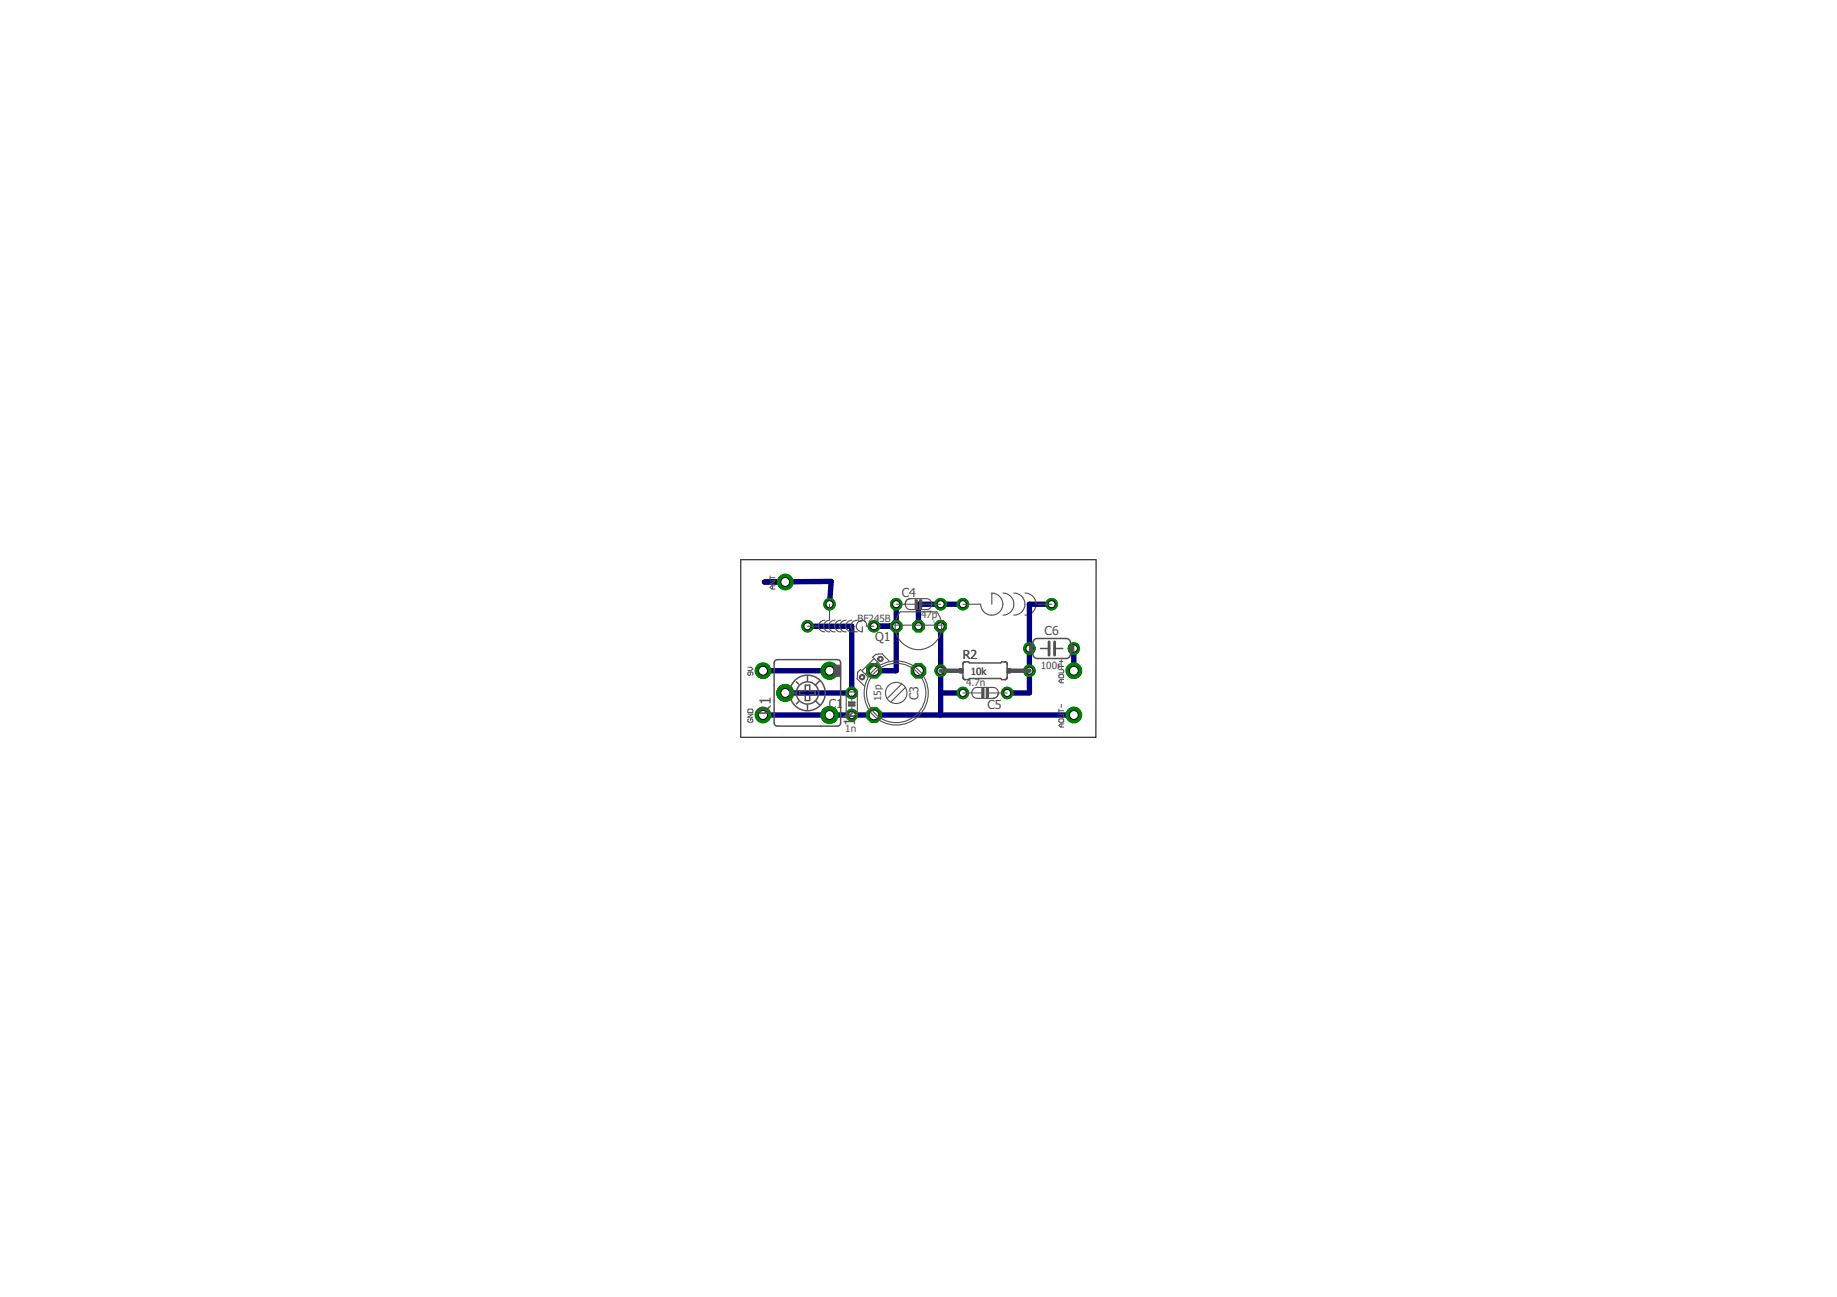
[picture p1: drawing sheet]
<svg xmlns="http://www.w3.org/2000/svg" width="210mm" height="148mm" viewBox="0 0 210 148" stroke-linecap="round" stroke-linejoin="round" font-family="sans-serif">
<defs><g id="words">
<g font-size="1.8" fill="#505050">
<text x="88.1" y="81.7" transform="rotate(-90 88.1 81.7)">R1</text>
<text x="97.7" y="83" transform="rotate(-90 97.7 83)">1k</text>
</g>
<g font-size="1.4" fill="#505050">
<text x="103" y="68.2">C4</text>
<text x="100" y="73.2">Q1</text>
<text x="110" y="75.3">R2</text>
<text x="119.4" y="72.6">C6</text>
<text x="94.7" y="80.9">C1</text>
<text x="104.9" y="80" transform="rotate(-90 104.9 80)">C3</text>
<text x="112.8" y="81">C5</text>
</g>
<g font-size="1.1" fill="#505050">
<text x="98" y="71.1">BF245B</text>
<text x="105.2" y="70.6">47p</text>
<text x="110.9" y="77.1">10k</text>
<text x="118.9" y="76.4">100n</text>
<text x="96.6" y="83.6">1n</text>
<text x="100.7" y="80.1" transform="rotate(-90 100.7 80.1)">15p</text>
<text x="110.4" y="78.3">4.7n</text>
</g>
<text font-size=".4" fill="#505050" x="106.6" y="71.2">1</text>
</g></defs>
<path d="M112.1 69a1.27 1.27 0 0 0 1.2 1.3 1.27 1.27 0 0 0 1.3-1.3M115.8 69a1.25 1.25 0 0 1-1.2 1.3M117.1 69a1.25 1.25 0 0 1-1.3 1.3M118.4 69a1.25 1.25 0 0 1-1.3 1.3" fill="none" stroke="#505050" stroke-width=".13"/>
<path d="M87.2 76.6h7.6M89.7 66.5h-2.3l7.6-.1-.2 2.6M92.3 71.5h5v7.7h-7.6M99.9 71.5h2.5M102.4 69v7.6h-2.5M107.5 71.5v10.2M107.5 79.2h2.5M110 69h-5.1v2.5M120.2 69h-2.6v10.2h-2.5M122.7 74.1v2.5M87.2 81.7h35.5" fill="none" stroke="#000080" stroke-width=".61"/>
<circle cx="89.7" cy="66.5" r=".89" fill="#008000" stroke="#008000" stroke-width=".11"/>
<circle cx="89.7" cy="66.5" r=".51" fill="#fff" stroke="#000" stroke-width=".11"/>
<circle cx="122.7" cy="76.6" r=".89" fill="#008000" stroke="#008000" stroke-width=".11"/>
<circle cx="122.7" cy="76.6" r=".51" fill="#fff" stroke="#000" stroke-width=".11"/>
<circle cx="97.3" cy="81.7" r=".66" fill="#008000" stroke="#008000" stroke-width=".11"/>
<circle cx="97.3" cy="81.7" r=".4" fill="#fff" stroke="#000" stroke-width=".11"/>
<circle cx="97.3" cy="79.2" r=".66" fill="#008000" stroke="#008000" stroke-width=".11"/>
<circle cx="97.3" cy="79.2" r=".4" fill="#fff" stroke="#000" stroke-width=".11"/>
<circle cx="104.9" cy="76.6" r=".89" fill="#008000" stroke="#008000" stroke-width=".11"/>
<circle cx="104.9" cy="76.6" r=".55" fill="#fff" stroke="#000" stroke-width=".11"/>
<circle cx="99.9" cy="76.6" r=".89" fill="#008000" stroke="#008000" stroke-width=".11"/>
<circle cx="99.9" cy="76.6" r=".55" fill="#fff" stroke="#000" stroke-width=".11"/>
<circle cx="99.9" cy="81.7" r=".89" fill="#008000" stroke="#008000" stroke-width=".11"/>
<circle cx="99.9" cy="81.7" r=".55" fill="#fff" stroke="#000" stroke-width=".11"/>
<circle cx="107.5" cy="69" r=".66" fill="#008000" stroke="#008000" stroke-width=".11"/>
<circle cx="107.5" cy="69" r=".4" fill="#fff" stroke="#000" stroke-width=".11"/>
<circle cx="102.4" cy="69" r=".66" fill="#008000" stroke="#008000" stroke-width=".11"/>
<circle cx="102.4" cy="69" r=".4" fill="#fff" stroke="#000" stroke-width=".11"/>
<circle cx="110" cy="79.2" r=".66" fill="#008000" stroke="#008000" stroke-width=".11"/>
<circle cx="110" cy="79.2" r=".4" fill="#fff" stroke="#000" stroke-width=".11"/>
<circle cx="115.1" cy="79.2" r=".66" fill="#008000" stroke="#008000" stroke-width=".11"/>
<circle cx="115.1" cy="79.2" r=".4" fill="#fff" stroke="#000" stroke-width=".11"/>
<circle cx="117.6" cy="74.1" r=".66" fill="#008000" stroke="#008000" stroke-width=".11"/>
<circle cx="117.6" cy="74.1" r=".4" fill="#fff" stroke="#000" stroke-width=".11"/>
<circle cx="122.7" cy="74.1" r=".66" fill="#008000" stroke="#008000" stroke-width=".11"/>
<circle cx="122.7" cy="74.1" r=".4" fill="#fff" stroke="#000" stroke-width=".11"/>
<circle cx="99.9" cy="71.5" r=".66" fill="#008000" stroke="#008000" stroke-width=".11"/>
<circle cx="99.9" cy="71.5" r=".4" fill="#fff" stroke="#000" stroke-width=".11"/>
<circle cx="92.3" cy="71.5" r=".66" fill="#008000" stroke="#008000" stroke-width=".11"/>
<circle cx="92.3" cy="71.5" r=".4" fill="#fff" stroke="#000" stroke-width=".11"/>
<circle cx="94.8" cy="69" r=".66" fill="#008000" stroke="#008000" stroke-width=".11"/>
<circle cx="94.8" cy="69" r=".4" fill="#fff" stroke="#000" stroke-width=".11"/>
<circle cx="110" cy="69" r=".66" fill="#008000" stroke="#008000" stroke-width=".11"/>
<circle cx="110" cy="69" r=".4" fill="#fff" stroke="#000" stroke-width=".11"/>
<circle cx="120.2" cy="69" r=".66" fill="#008000" stroke="#008000" stroke-width=".11"/>
<circle cx="120.2" cy="69" r=".4" fill="#fff" stroke="#000" stroke-width=".11"/>
<circle cx="102.4" cy="71.5" r=".71" fill="#008000" stroke="#008000" stroke-width=".11"/>
<circle cx="102.4" cy="71.5" r=".4" fill="#fff" stroke="#000" stroke-width=".11"/>
<circle cx="107.5" cy="71.5" r=".71" fill="#008000" stroke="#008000" stroke-width=".11"/>
<circle cx="107.5" cy="71.5" r=".4" fill="#fff" stroke="#000" stroke-width=".11"/>
<circle cx="104.9" cy="71.5" r=".71" fill="#008000" stroke="#008000" stroke-width=".11"/>
<circle cx="104.9" cy="71.5" r=".4" fill="#fff" stroke="#000" stroke-width=".11"/>
<circle cx="89.7" cy="79.2" r=".97" fill="#008000" stroke="#008000" stroke-width=".11"/>
<circle cx="89.7" cy="79.2" r=".51" fill="#fff" stroke="#000" stroke-width=".11"/>
<circle cx="94.8" cy="81.7" r=".97" fill="#008000" stroke="#008000" stroke-width=".11"/>
<circle cx="94.8" cy="81.7" r=".51" fill="#fff" stroke="#000" stroke-width=".11"/>
<circle cx="94.8" cy="76.6" r=".97" fill="#008000" stroke="#008000" stroke-width=".11"/>
<circle cx="94.8" cy="76.6" r=".51" fill="#fff" stroke="#000" stroke-width=".11"/>
<circle cx="107.5" cy="76.6" r=".66" fill="#008000" stroke="#008000" stroke-width=".11"/>
<circle cx="107.5" cy="76.6" r=".4" fill="#fff" stroke="#000" stroke-width=".11"/>
<circle cx="117.6" cy="76.6" r=".66" fill="#008000" stroke="#008000" stroke-width=".11"/>
<circle cx="117.6" cy="76.6" r=".4" fill="#fff" stroke="#000" stroke-width=".11"/>
<circle cx="87.2" cy="76.6" r=".89" fill="#008000" stroke="#008000" stroke-width=".11"/>
<circle cx="87.2" cy="76.6" r=".51" fill="#fff" stroke="#000" stroke-width=".11"/>
<circle cx="122.7" cy="81.7" r=".89" fill="#008000" stroke="#008000" stroke-width=".11"/>
<circle cx="122.7" cy="81.7" r=".51" fill="#fff" stroke="#000" stroke-width=".11"/>
<circle cx="87.2" cy="81.7" r=".89" fill="#008000" stroke="#008000" stroke-width=".11"/>
<circle cx="87.2" cy="81.7" r=".51" fill="#fff" stroke="#000" stroke-width=".11"/>
<circle cx="89.7" cy="66.5" r=".89" fill="#008000" stroke="#008000" stroke-width=".11"/>
<circle cx="89.7" cy="66.5" r=".51" fill="#fff" stroke="#000" stroke-width=".11"/>
<circle cx="122.7" cy="76.6" r=".89" fill="#008000" stroke="#008000" stroke-width=".11"/>
<circle cx="122.7" cy="76.6" r=".51" fill="#fff" stroke="#000" stroke-width=".11"/>
<circle cx="97.3" cy="81.7" r=".66" fill="#008000" stroke="#008000" stroke-width=".11"/>
<circle cx="97.3" cy="81.7" r=".4" fill="#fff" stroke="#000" stroke-width=".11"/>
<circle cx="97.3" cy="79.2" r=".66" fill="#008000" stroke="#008000" stroke-width=".11"/>
<circle cx="97.3" cy="79.2" r=".4" fill="#fff" stroke="#000" stroke-width=".11"/>
<circle cx="104.9" cy="76.6" r=".89" fill="#008000" stroke="#008000" stroke-width=".11"/>
<circle cx="104.9" cy="76.6" r=".55" fill="#fff" stroke="#000" stroke-width=".11"/>
<circle cx="99.9" cy="76.6" r=".89" fill="#008000" stroke="#008000" stroke-width=".11"/>
<circle cx="99.9" cy="76.6" r=".55" fill="#fff" stroke="#000" stroke-width=".11"/>
<circle cx="99.9" cy="81.7" r=".89" fill="#008000" stroke="#008000" stroke-width=".11"/>
<circle cx="99.9" cy="81.7" r=".55" fill="#fff" stroke="#000" stroke-width=".11"/>
<circle cx="107.5" cy="69" r=".66" fill="#008000" stroke="#008000" stroke-width=".11"/>
<circle cx="107.5" cy="69" r=".4" fill="#fff" stroke="#000" stroke-width=".11"/>
<circle cx="102.4" cy="69" r=".66" fill="#008000" stroke="#008000" stroke-width=".11"/>
<circle cx="102.4" cy="69" r=".4" fill="#fff" stroke="#000" stroke-width=".11"/>
<circle cx="110" cy="79.2" r=".66" fill="#008000" stroke="#008000" stroke-width=".11"/>
<circle cx="110" cy="79.2" r=".4" fill="#fff" stroke="#000" stroke-width=".11"/>
<circle cx="115.1" cy="79.2" r=".66" fill="#008000" stroke="#008000" stroke-width=".11"/>
<circle cx="115.1" cy="79.2" r=".4" fill="#fff" stroke="#000" stroke-width=".11"/>
<circle cx="117.6" cy="74.1" r=".66" fill="#008000" stroke="#008000" stroke-width=".11"/>
<circle cx="117.6" cy="74.1" r=".4" fill="#fff" stroke="#000" stroke-width=".11"/>
<circle cx="122.7" cy="74.1" r=".66" fill="#008000" stroke="#008000" stroke-width=".11"/>
<circle cx="122.7" cy="74.1" r=".4" fill="#fff" stroke="#000" stroke-width=".11"/>
<circle cx="99.9" cy="71.5" r=".66" fill="#008000" stroke="#008000" stroke-width=".11"/>
<circle cx="99.9" cy="71.5" r=".4" fill="#fff" stroke="#000" stroke-width=".11"/>
<circle cx="92.3" cy="71.5" r=".66" fill="#008000" stroke="#008000" stroke-width=".11"/>
<circle cx="92.3" cy="71.5" r=".4" fill="#fff" stroke="#000" stroke-width=".11"/>
<circle cx="94.8" cy="69" r=".66" fill="#008000" stroke="#008000" stroke-width=".11"/>
<circle cx="94.8" cy="69" r=".4" fill="#fff" stroke="#000" stroke-width=".11"/>
<circle cx="110" cy="69" r=".66" fill="#008000" stroke="#008000" stroke-width=".11"/>
<circle cx="110" cy="69" r=".4" fill="#fff" stroke="#000" stroke-width=".11"/>
<circle cx="120.2" cy="69" r=".66" fill="#008000" stroke="#008000" stroke-width=".11"/>
<circle cx="120.2" cy="69" r=".4" fill="#fff" stroke="#000" stroke-width=".11"/>
<circle cx="102.4" cy="71.5" r=".71" fill="#008000" stroke="#008000" stroke-width=".11"/>
<circle cx="102.4" cy="71.5" r=".4" fill="#fff" stroke="#000" stroke-width=".11"/>
<circle cx="107.5" cy="71.5" r=".71" fill="#008000" stroke="#008000" stroke-width=".11"/>
<circle cx="107.5" cy="71.5" r=".4" fill="#fff" stroke="#000" stroke-width=".11"/>
<circle cx="104.9" cy="71.5" r=".71" fill="#008000" stroke="#008000" stroke-width=".11"/>
<circle cx="104.9" cy="71.5" r=".4" fill="#fff" stroke="#000" stroke-width=".11"/>
<circle cx="89.7" cy="79.2" r=".97" fill="#008000" stroke="#008000" stroke-width=".11"/>
<circle cx="89.7" cy="79.2" r=".51" fill="#fff" stroke="#000" stroke-width=".11"/>
<circle cx="94.8" cy="81.7" r=".97" fill="#008000" stroke="#008000" stroke-width=".11"/>
<circle cx="94.8" cy="81.7" r=".51" fill="#fff" stroke="#000" stroke-width=".11"/>
<circle cx="94.8" cy="76.6" r=".97" fill="#008000" stroke="#008000" stroke-width=".11"/>
<circle cx="94.8" cy="76.6" r=".51" fill="#fff" stroke="#000" stroke-width=".11"/>
<circle cx="107.5" cy="76.6" r=".66" fill="#008000" stroke="#008000" stroke-width=".11"/>
<circle cx="107.5" cy="76.6" r=".4" fill="#fff" stroke="#000" stroke-width=".11"/>
<circle cx="117.6" cy="76.6" r=".66" fill="#008000" stroke="#008000" stroke-width=".11"/>
<circle cx="117.6" cy="76.6" r=".4" fill="#fff" stroke="#000" stroke-width=".11"/>
<circle cx="87.2" cy="76.6" r=".89" fill="#008000" stroke="#008000" stroke-width=".11"/>
<circle cx="87.2" cy="76.6" r=".51" fill="#fff" stroke="#000" stroke-width=".11"/>
<circle cx="122.7" cy="81.7" r=".89" fill="#008000" stroke="#008000" stroke-width=".11"/>
<circle cx="122.7" cy="81.7" r=".51" fill="#fff" stroke="#000" stroke-width=".11"/>
<circle cx="87.2" cy="81.7" r=".89" fill="#008000" stroke="#008000" stroke-width=".11"/>
<circle cx="87.2" cy="81.7" r=".51" fill="#fff" stroke="#000" stroke-width=".11"/>
<g fill="none" stroke="#505050" stroke-width=".11">
<path d="M85.4 76.2h.4l.2 .2-.2 .2h-.4M85.7 76.8v.3l-.1 .1-.2-.1v-.2l.2-.1h.3l.1 .1v.2l-.1 .1M88 66.4h.6l-.6 .3h.6M88 66h.6M88 65.8v.4M88.3 66.9v.4M88.6 66.9h-.4l-.2 .2 .2 .2h.4M97.3 79.4v.6M102.4 69h2.2M105.3 69h2.2M110 79.2h2.2M112.9 79.2h2.2"/>
<path d="M121 75.9v.4M121 76.5h.5v.1v.3h-.5M121 76.1h.5M121.1 77.1h.4v.2v.1h-.4l-.1-.1zM121.1 75.6h.4M121.3 75.4v.4M121.3 77.6v.4M121.5 77.6h-.3l-.2 .2 .2 .2h.3M85.4 81.1l.2-.1h.3l.1 .1v.3h-.6zM85.4 81.6h.6l-.6 .3h.6M85.6 82.1l-.2 .1v.2l.2 .1h.3l.1-.1v-.2l-.1-.1h-.2v.2M97.3 80.8v.6"/>
<path d="M121 81v.4M121 81.6h.5v.1v.2h-.5M121 81.2h.5M121.1 82.1h.4v.3v.1h-.4l-.1-.1zM121.3 80.5v.3M121.3 82.7v.4M121.5 82.7h-.3l-.2 .2 .2 .2h.3"/>
</g>
<g fill="none" stroke="#505050" stroke-width=".13">
<path d="M92.3 71.5h1.2M93.5 71.5a.64 .64 0 0 0 .7 .7M94.2 70.8a.71 .71 0 0 0-.7 .7M94.8 69v1.8a.67 .67 0 0 0-.7 .7 .67 .67 0 0 0 .7 .7M95.4 70.8a.67 .67 0 0 0-.7 .7 .67 .67 0 0 0 .7 .7M96.1 70.8a.67 .67 0 0 0-.7 .7 .67 .67 0 0 0 .7 .7M96.7 70.8a.67 .67 0 0 0-.8 .7 .67 .67 0 0 0 .8 .7M96.8 79.2a.66 .66 0 0 1 1.2 .3v1.8a.65 .65 0 0 1-.7 .5 .65 .65 0 0 1-.6-.5v-1.8zM97.3 70.8a.67 .67 0 0 0-.7 .7 .67 .67 0 0 0 .8 .7M98 70.8a.67 .67 0 0 0-.8 .7 .67 .67 0 0 0 .8 .7M99.2 77.3l-.9-.8-.3 .3-.1 .8 .9 .8M99.9 71.5h-.9a.59 .59 0 0 0-.4-.6 .59 .59 0 0 0-.7 .4 .65 .65 0 0 0 .6 .9v-.6"/>
<path d="M99.9 75.2l-1.4 1.4M100.3 75.6l-1.4 1.4M101.6 75.5l-.8-.8-.7 .1-.4 .3 .9 .8M102.3 71.4a2.67 2.67 0 0 0 2.6 2.8 2.67 2.67 0 0 0 2.7-2.8M102.3 71.4h5.3M102.5 70.4l.3-.5h4.2l.5 .8 .1 .7M102.5 70.4l-.2 1M103 78.1l-1.6 1.7M103.4 78.5l-1.6 1.7M103.7 68.5l.4-.1h1.7a.62 .62 0 0 1 .7 .6 .62 .62 0 0 1-.7 .6h-1.7a.64 .64 0 0 1-.6-.4 .64 .64 0 0 1 .2-.7zM110 69h2.1M111.1 78.8l.4-.3h2a.62 .62 0 0 1 .6 .7 .62 .62 0 0 1-.6 .6h-1.8a.62 .62 0 0 1-.6-.4 .62 .62 0 0 1 0-.6z"/>
<path d="M113.3 69v-1.2a1.28 1.28 0 0 1 1.3 1.2M114.6 67.8a1.25 1.25 0 0 1 1.2 1.2M115.8 67.8a1.25 1.25 0 0 1 1.3 1.2M117.1 67.8a1.25 1.25 0 0 1 1.3 1.2M118.6 69h1.6"/>
<circle cx="102.4" cy="79.2" r="3.7"/>
<circle cx="102.4" cy="79.2" r="3.4"/>
<circle cx="102.4" cy="79.2" r="1.22"/>
</g>
<g fill="#505050" stroke="#505050" stroke-width=".11">
<path d="M96.9 80.2h.8v.1h-.8z"/>
<path d="M96.9 80.5h.8v.2h-.8z"/>
<path d="M104.6 68.5h.2v1h-.2z"/>
<path d="M105.1 68.5h.2v1h-.2z"/>
<path d="M112.7 78.7h.2v1h-.2z"/>
<path d="M112.2 78.7h.2v1h-.2z"/>
<path d="M115.1 76.4h.4v.5h-.4z"/>
<path d="M109.6 76.4h.4v.5h-.4z"/>
<path d="M122.3 73.7h.4v.8h-.4z"/>
<path d="M117.6 73.7h.4v.8h-.4z"/>
<path d="M95.3 76h.8v1.3h-.8z"/>
</g>
<g fill="#505050" stroke="#505050" stroke-width=".11">
<path d="M100.3 75.1a.32 .32 0 0 1 .5 0 .32 .32 0 0 1-.1 .5 .32 .32 0 0 1-.4-.3h.1a.19 .19 0 0 1 .2-.2 .19 .19 0 0 1 .2 .2 .19 .19 0 0 1-.3 .1l-.1-.1h-.1z" fill-rule="evenodd"/>
<path d="M98.2 77.2a.32 .32 0 0 1 .6-.1 .32 .32 0 0 1-.2 .5 .32 .32 0 0 1-.4-.2h.1a.19 .19 0 0 1 .3-.2 .19 .19 0 0 1 .1 .3 .21 .21 0 0 1-.4-.1h-.1z" fill-rule="evenodd"/>
</g>
<g fill="none" stroke="#505050" stroke-width=".17">
<path d="M88.6 75.5l.2-.1h6.9a.36 .36 0 0 1 .4 .3v6.9a.36 .36 0 0 1-.4 .4h-6.9a.36 .36 0 0 1-.3-.4v-6.9zM90.4 79.2h.5M91 77.9l.2 .2M91.4 78.9h.6v-.6h.5v.6h.7v.5h-.7v.6h-.5v-.6h-.6zM92.3 77.3v.5M93.7 77.8l-.5 .5M110.1 75.7a.65 .65 0 0 1 .7 0h3.5l.2-.1h.4l.2 .2v1.7l-.2 .1h-.4l-.2-.1h-3.5l-.1 .1h-.5l-.2-.2zM118.1 73.2l.4-.3h3.3a.53 .53 0 0 1 .5 .5v1.3a.49 .49 0 0 1-.5 .5h-3.3a.53 .53 0 0 1-.5-.5v-1.3zM118.9 74.1h1M120.5 74.1h.9M91.2 80.2l-.2 .2M92.3 80.5v.5"/>
<path d="M93.2 80l.5 .5"/>
<circle cx="92.3" cy="79.2" r="2.03"/>
<circle cx="92.3" cy="79.2" r="1.27"/>
</g>
<path d="M119.9 73.3v1.5M120.5 73.3v1.5" fill="none" stroke="#505050" stroke-width=".32"/>
<path d="M107.5 76.6h2.1M115.5 76.6h2.1" fill="none" stroke="#505050" stroke-width=".51"/>
<path d="M84.6 63.9h40.6v20.3h-40.6z" fill="none" stroke="#000" stroke-width=".11"/>
<use href="#words"/>
</svg>
